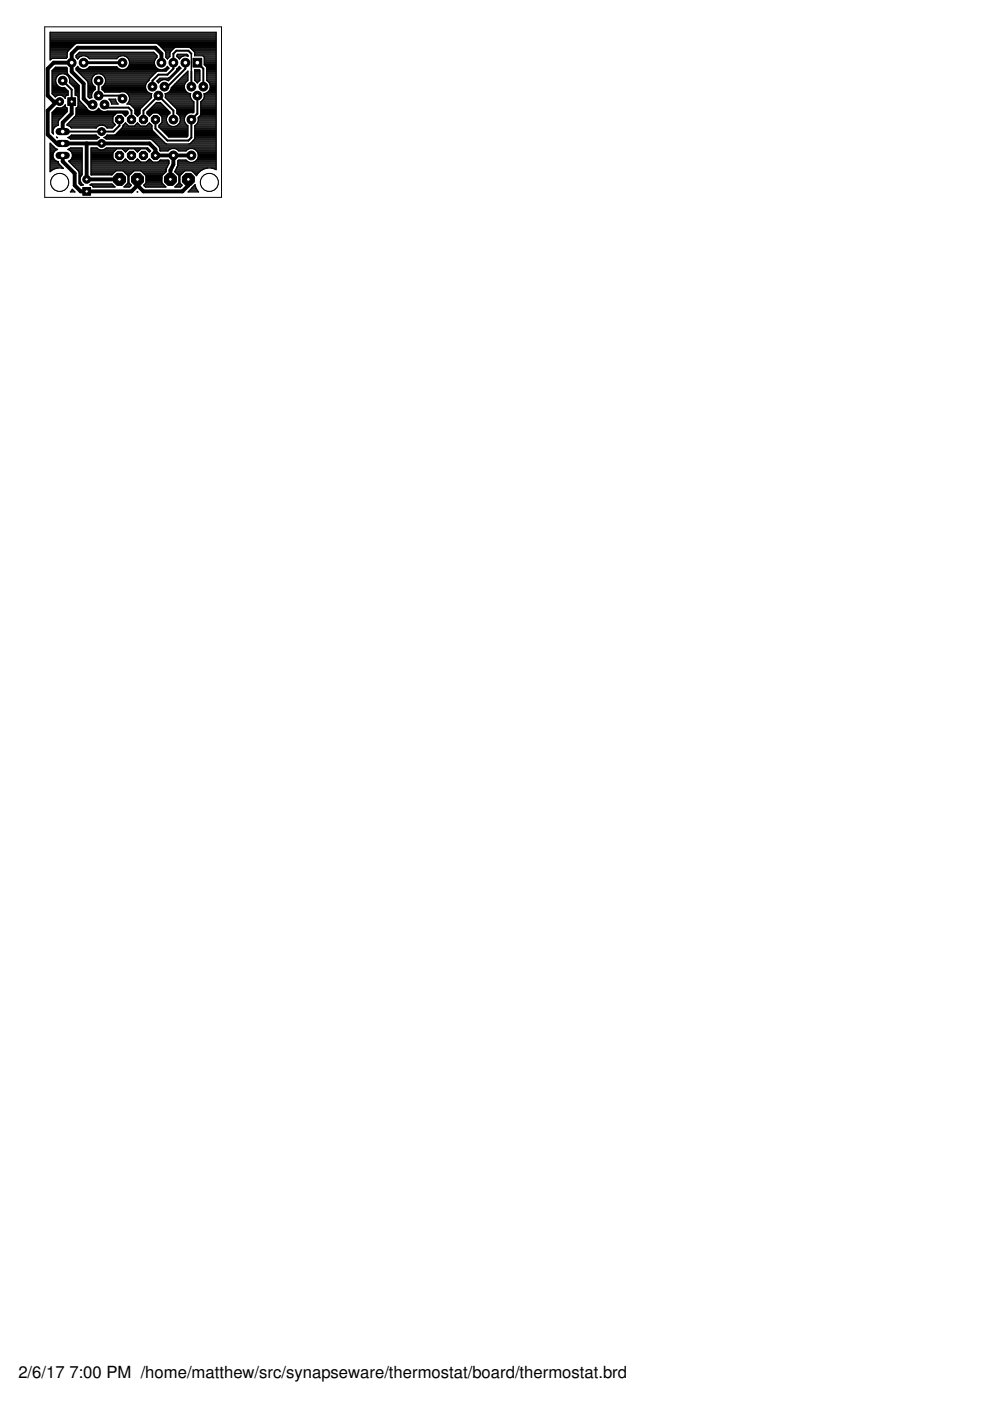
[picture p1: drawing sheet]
<svg xmlns="http://www.w3.org/2000/svg" width="210mm" height="297mm" viewBox="0 0 210 297" stroke-linecap="round" stroke-linejoin="round" font-family="sans-serif">
<defs><g id="words">
<g font-size="3.5">
<text x="3.9" y="292.1">2/6/17</text>
<text x="14.7" y="292.1">7:00 PM /home/matthew/src/synapseware/thermostat/board/thermostat.brd</text>
</g>
</g></defs>
<path d="M15.2 13.3h-3.8l-1.3 1.3v5.7l1.3 1.2h1.3M34.2 13.3v-1.9l-1.2-1.3h-16.5l-1.3 1.3v3.8l2.5 2.5v3.2l1.3 1.3h.6M12 21.5l-1.9 2v5l1.9 1.9h19.7l1.3 1.3v1.3h7.6M13.3 33v1.2l2.5 2.6v2.5l1.3 1.3h10.8l1.2-1.3M15.2 21.5v2.6l-1.9 1.9v1.9M18.4 30.4v7.6h6.9M29.1 38v1.3M36.8 33v1.9l-.7 1.2v1.9M39.9 38v1.3l-1.2 1.3h-8.3l-1.3-1.3" fill="none" stroke="#000" stroke-width=".83"/>
<path d="M13.3 17.1l1.9 1.9v2.5M20.9 17.1v3.2h4.4l.7 .6M39.3 13.3v1.3l-3.8 3.8h-.6M40.6 11.4l-.7-.6h-2.5l-.6 .6v3.2l-1.3 1.2h-1.9l-1.3 1.3v1.3M40.6 15.2v3.2M41.8 13.3l1.3 1.3v3.8M22.2 22.2l.6 .6h4.4l.7 .7v1.9M25.3 25.4v1.2l-1.2 1.3h-10.8M30.4 25.4v-1.9l3.2-3.2 3.2 3.2v1.9M41.8 20.3v3.8l-1.2 1.3v3.8l-.7 .6h-4.4l-2.5-2.5v-1.9" fill="none" stroke="#000" stroke-width=".42"/>
<path d="M17.7 13.3h8.3" fill="none" stroke="#000" stroke-width=".61"/>
<path d="M40.6 11.4v3.8" fill="none" stroke="#000" stroke-width=".32"/>
<g fill="none" stroke="#000" stroke-width=".25">
<path d="M10.6 12.5h.2M10.6 12.3h3.5M10.6 12.1h3.6M10.6 11.9h3.6M10.6 11.6h3.6M10.6 11.4h3.6M10.6 11.2h3.6M10.6 11h3.8M10.6 10.8h3.9M10.6 10.5h4.1M10.6 10.3h4.3M10.6 10.1h4.6"/>
<path d="M10.6 9.9h4.8M10.6 9.7h5M10.6 9.4h5.2M10.6 9.2h5.6M10.6 9h35.2M10.6 8.8h35.2M10.6 8.6h35.2M10.6 8.3h35.2M10.6 8.1h35.2M10.6 7.9h35.2M10.6 7.7h35.2M10.6 7.4h35.2"/>
<path d="M10.6 7.2h35.2M10.6 7h35.2M11 19.9v-4.9l.8-.8h2.3l.1 .2v1l.2 .3 2.4 2.4v3l.1 .3 1.9 2M11 19.9h3.5M11 15.6h3.4M11 19.4h3.5M11 19.9l.7 .7a1.34 1.34 0 0 1 2.1 .2M11 19.6h3.5M11 19.2h3.4M11 19h3.1M11 18.8h2.9M11 18.5h1.9"/>
<path d="M11 18.3h1.4M11 18.1h1.2M11 17.9h1M11 17.7h.9M11 17.4h.8M11 17.2h.8M11 17h.8M11 16.8h.8M11 16.5h.9M11 16.3h1M11 16.1h1.2M11 15.9h1.4"/>
<path d="M11 15.4h3.3M11 15.2h3.2M11 15h3.2M11.3 14.8h2.9M11.5 14.5h2.7M11.7 14.3h2.4M12.4 15.9a1.5 1.5 0 0 0-.5 1.8 1.5 1.5 0 0 0 1.8 .8l.8 .8v.9h-.4l-.3 .3M13 15.6l-.6 .3M13.6 15.6a1.45 1.45 0 0 1 1.1 1.9l1.1 1.1 .1 1.6h.3l.4 .3M14.1 15.9h.4M14.2 11.2v.9l-.1 .3h-2.9l-.6 .3v-5.9h35.2v29.2l-1-.4M14.2 11.2l.2-.3 1.5-1.6 .4-.1h16.8a5.2 5.2 0 0 1 2.1 2"/>
<path d="M14.4 16.1h.4M14.6 16.3h.4M14.6 16.5h.6M14.7 16.8h.7M14.8 17.4h1.3M14.8 17.2h1.1M14.8 17h.8M14.9 17.7h1.4M15.1 17.9h1.4M15.3 18.1h1.5M15.5 18.3h1.3M15.8 18.5h1"/>
<path d="M15.9 18.8h.9M15.9 19.9h.9M15.9 19.4h.9M15.9 19.6h.9M15.9 19.2h.9M15.9 19h.9M16.1 14.8h1.3M16.1 14.5h.8M16.1 12.1h.7M16.1 11.9h1.2M16.3 14.3h.4M16.3 11.6h16.8"/>
<path d="M16.3 15h19M16.3 12.3h.3M16.4 14.1h.1M16.5 14.1l-.4 .3v.4l2.4 2.4M16.5 14.1l.4 .4M16.5 11.4h16.4M16.5 15.2h16.7M16.7 11.2h16M16.7 15.4h16.3M16.9 14.5l.5 .3h.6l.6-.3M17 15.6h15.7M17.2 15.9h2.8"/>
<path d="M17.4 16.1h2.4M17.6 16.3h2M17.9 16.5h1.6M18.1 14.8h7.6M18.1 16.8h1.4M18.1 11.9h7.5M18.3 17h1.1M18.5 17.2l.2 .3v3l.3 .3 .5-.1-.1-.7 .3-.5M18.5 17.2h.9M18.6 14.5l.4-.4h5.7l.4 .4M18.6 14.5h6.5M18.6 12.1h6.5"/>
<path d="M18.6 17.4h.9M18.7 19.9h.8M18.7 19.4h1M18.7 19.6h.9M18.7 19.2h1.2M18.7 19h1.5M18.7 18.8h1.5M18.7 18.5h1.5M18.7 18.3h1.3M18.7 18.1h1.1M18.7 17.9h.9M18.7 17.7h.8"/>
<path d="M18.8 14.3h6.1M18.8 12.3h6.1M20.2 19l-.5 .5M20.6 15.6a1.48 1.48 0 0 0-1.2 1.3 1.48 1.48 0 0 0 .8 1.5v.6M21.2 15.6a1.48 1.48 0 0 1 1.2 1.3 1.48 1.48 0 0 1-.8 1.5v.6M21.6 19l.5 .5M21.6 19h9.4M21.6 18.8h9.3M21.6 18.5h9.3M21.8 15.9h10.7M21.8 18.3h9.1M21.9 19.2h9.2"/>
<path d="M22 16.1h10.3M22 18.1h8.9M22.1 19.4h9.2M22.2 16.3h9.9M22.2 17.9h8.7M22.3 17.7h8.7M22.3 16.5h9.6M22.4 16.8h9.3M22.4 17.4h8.8M22.4 17.2h9M22.4 17h9.2M25.1 14.5l.6 .3h.6l.5-.3"/>
<path d="M25.7 19.4l-3.6 .1M26.3 19.4l.5 .3 .4 .4M26.3 14.8h7.6M26.4 11.9h6.9M26.8 19.6h4.7M26.8 14.5h6.6M26.9 12.1h6.4M27 19.9h5.2v.8l-2.4 2.3-.1 1.1-.6 .5-.5-.5-.1-1.1-1.1-.9M27.1 14.3h6.1M27.1 12.3h6M27.2 14.1h5.8M27.3 12.5h5.7"/>
<path d="M27.3 13.9h5.6M27.3 12.8h5.6M27.4 13.7h5.4M27.4 13h5.4M27.5 13a1.5 1.5 0 0 0-1.2-1.2 1.5 1.5 0 0 0-1.6 .7h-5.7a1.48 1.48 0 0 0-2.5 0l-.4-.4v-.3l.7-.7h15.8l.7 .7v.3l-.6 .9M27.5 13v.6l-.3 .5-.4 .4M27.5 13.4h5.2M27.5 13.2h5.2M30.9 18.1v.6l.2 .5M31.1 19.2l.4 .4 .5 .3M31.6 17l-.5 .5-.2 .6M32.7 13v.6l.3 .5 .4 .4"/>
<path d="M33.2 15.2l-1.6 1.8M33.2 9.2h12.6M33.3 17.2h.7M33.5 17.4h.2M33.5 17h.9M33.6 9.4h12.2M33.7 16.8h2.4M33.8 9.7h12M34 9.9h11.8M34.2 10.1h2.9M34.5 10.3h2.3M34.5 14.8h1"/>
<path d="M34.7 10.5h1.9M34.9 10.8h1.5M35.1 14.5h.7M35.1 11h1M35.2 12.1h.7M35.2 11.9h.8M35.2 11.6h.8M35.2 11.4h.8M35.2 11.2h.8M35.3 14.3h.4M35.3 12.3h.4M35.3 17h.6"/>
<path d="M35.5 14.1a1.48 1.48 0 0 1-2.1 .4M35.5 14.1l.3 .4-.6 .6h-1.8l-.2 .1M35.5 14.1h.1M35.6 19.6h4.2M35.7 16.5h.6M35.9 19.4h3.6M36 16.3h.5M36.1 19.2l-.4 .4-.5 .3M36.1 19.2h3.2M36.1 11l1.2-1h2.8l1.1 1M36.1 11l-.1 1-.5 .5-.3-.4v-.9M36.2 19h3"/>
<path d="M36.3 16.1h.4M36.3 18.8h2.8M36.4 18.5h2.7M36.5 15.9h.5M36.6 18.3h2.5M36.7 15.6h.5M36.8 18.1h2.3M36.9 15.4h.5M37 17.9h2.2M37.2 15.2h.4M37.3 17.7h2M37.4 15h.4"/>
<path d="M37.5 17.4h1.9M37.5 14.8h.6M37.5 11.9h1.4M37.5 11.6h2.3M37.6 14.5h.7M37.6 12.1h.8M37.7 11.5h1.9l.3 .4a1.45 1.45 0 0 0-1.9 .6l-.5-.5zM37.7 17.2h2M37.8 14.3h.4M37.9 12.3h.3M37.9 17h1.9M38 14.1l-.5 .5-.1 .4"/>
<path d="M38 14.1l.4 .4-2.7 2.6a1.48 1.48 0 0 0-2.1 .5l-.3-.4 .6-.6 2-.1 1.5-1.5M38 14.1h.1M38.1 16.8h1.7M38.4 16.5h1.4M38.6 16.3h1.2M38.8 16.1h1M39 15.9h.8M39.1 18.1l.2-.6 .5-.4v-2l-3.5 3.5-.2 .6M39.1 18.1v.6l.2 .5M39.3 15.6h.5M39.3 19.2l.4 .4 .6 .3M39.5 15.4h.3"/>
<path d="M39.7 15.2h.1M39.7 11.9h.2M40.3 10.1h5.5M40.5 10.3h5.3M40.8 10.5h5M41 10.8h4.8M41.2 11l.1 .7M41.2 11h4.6M41.3 11.7v.1h1.7l.3 .3v1.6l.5 .7v2.7l.6 .4 .2 .6M41.3 14.8l1.1 .1v2.2l-.6 .5-.5-.5zM41.3 11.6h4.5M41.3 15h1.1"/>
<path d="M41.3 15.6h1.1M41.3 17h1.1M41.3 16.8h1.1M41.3 16.5h1.1M41.3 16.3h1.1M41.3 16.1h1.1M41.3 15.9h1.1M41.3 15.4h1.1M41.3 15.2h1.1M41.3 11.4h4.5M41.3 11.2h4.5M41.5 17.2h.7"/>
<path d="M41.7 17.4h.3M43.1 11.9h2.7M43.3 12.1h2.5M43.3 13.7h2.5M43.3 13.4h2.5M43.3 13.2h2.5M43.3 13h2.5M43.3 12.8h2.5M43.3 12.5h2.5M43.3 12.3h2.5M43.5 13.9h2.3M43.7 14.1h2.1"/>
<path d="M43.8 14.3h2M43.8 15.6h2M43.8 17h2M43.8 16.8h2M43.8 16.5h2M43.8 16.3h2M43.8 16.1h2M43.8 15.9h2M43.8 15.4h2M43.8 15.2h2M43.8 15h2M43.8 14.8h2"/>
<path d="M43.8 14.5h2M43.9 19.6h1.9M44 17.2h1.8M44.1 19.4h1.7M44.2 17.4h1.6M44.4 19.2l-.5 .4-.5 .3M44.4 19.2h1.4M44.4 17.7h1.4M44.4 19h1.4M44.5 17.9h1.3M44.5 18.8h1.3M44.6 18.1v.6l-.2 .5"/>
<path d="M44.6 18.5h1.2M44.6 18.3h1.2M44.6 18.1h1.2M45.8 19.9h-2.6a1.39 1.39 0 0 1-.6 1.7v2.6l-.6 .8v.7M10.6 34.3h1.7l.2 .5 1 .9-.4-.1M10.6 35.6h2.8M10.6 30.5h.2M10.6 36.3h.1M10.6 36.1h.5M10.6 35.9h.9M10.6 35.4h2.5M10.6 35.2h2.3"/>
<path d="M10.6 35h2.1M10.6 34.7h1.9M10.6 34.5h1.8M10.6 34.1h1.2M10.6 33.8h1M10.6 33.6h.8M10.6 33.4h.7M10.6 33.2h.6M10.6 33h.6M10.6 32.7h.6M10.6 32.5h.7M10.6 32.3h.8"/>
<path d="M10.6 32.1h1M10.6 31.9h1.2M10.6 31.6h1.5M10.6 31.4h1.1M10.6 31.2h.9M10.6 31h.6M10.6 30.8h.4M11 23.8v4.3l.3 .3a1.29 1.29 0 0 1 1-1.8l.2-1.1M11 26.8h.9M11 26.5h1.3M11 23.9h3.1M11 28.1h.2"/>
<path d="M11 27.9h.2M11 27.6h.2M11 27.4h.3M11 27.2h.4M11 27h.6M11 26.3h1.3M11 26.1h1.3M11 25.9h1.3M11 25.6h1.4M11 25.4h1.5M11 25.2h1.7M11 25h2"/>
<path d="M11 24.7h2.2M11 24.5h2.4M11 24.3h2.6M11 24.1h2.9M11.2 31l.6 .5 .4 .2a1.32 1.32 0 0 0-1 1.3 1.32 1.32 0 0 0 1.1 1.3M11.2 31l-.6-.6v6l.9-.6M11.2 28.3h.1M11.3 23.6h2.9M11.3 20.1h3.2M11.5 23.4h2.7M11.5 20.3h.6M11.7 23.2h2.5"/>
<path d="M11.7 20.5h.1M11.9 23h2.3M12 29.1l.2 .1zM12.1 29.2h.1M12.3 35.6l-.8 .2M13.2 20.3h.8M13.3 22.8h.7M13.6 20.5h.2M13.6 22.5h.2M13.8 20.8h.1M13.8 22.3a1.33 1.33 0 0 1-1.7 .5l-1.1 1M13.8 22.3v.3l.4 .3v.8l-1.7 1.8"/>
<path d="M13.8 22.3h.1M13.8 20.5v.3M14.2 26.5h10.2M14.3 26.3h10M14.4 31.7l.5-.3h2.5v5.7a1.32 1.32 0 0 0 .3 2.1l-.5 .1-.4-.4v-2.3l-.2-.4-2.1-2a1.3 1.3 0 0 0 .9-1.3 1.3 1.3 0 0 0-1-1.2zM14.4 29.2l.8-.6h5.2l.7 .6-.5 .3h-5.7zM14.5 29.2h6.5M14.5 31.6h2.9M14.5 26.1h9.6M14.7 26.8h6.1M14.7 34.3h2.7M14.7 25.9h9.2"/>
<path d="M14.8 34.1h2.6M14.8 31.9h2.6M14.8 29h5.9M14.9 29.4h5.7M14.9 34.5h2.5M14.9 31.4h2.5M15 27h5.5M15 25.6h8.9M15 33.8h2.4M15 32.1h2.4M15 28.7h5.5M15.1 34.7h2.3"/>
<path d="M15.2 33.6h2.2M15.2 32.3h2.2M15.2 25.4h8.7M15.3 33.4h2.1M15.3 32.5h2.1M15.3 35h2.1M15.3 33.2h2.1M15.3 33h2.1M15.3 32.7h2.1M15.4 25.2h8.5M15.6 35.2h1.8M15.6 25h8.3"/>
<path d="M15.8 35.4h1.6M15.9 24.7h8.1M15.9 20.1h.9M16 35.6h1.4M16 24.5h8.2M16.1 24.3h8.3M16.1 24.3l-.1 .3-1.8 1.8v.2l.6 .2 .4 .4h5.2l.4-.5 .5-.2M16.1 23.6h10.9M16.1 23.9h11M16.1 24.1h8.5M16.1 23.4h2.7M16.1 23.2h2.5"/>
<path d="M16.1 23h2.3M16.2 35.9h1.2M16.4 20.3h.4M16.4 22.8h1.8M16.5 36.1h.9M16.6 20.5v2.1l-.5 .3v1.4M16.6 22.1h1M16.6 22.5h1.4M16.6 22.3h1.2M16.6 21.9h.8M16.6 21.6h.5M16.6 21.4h.3"/>
<path d="M16.6 21.2h.2M16.6 21h.2M16.6 20.8h.2M16.6 20.5h.2M16.6 36.3h.8M16.7 36.5h.7M16.8 38.7h.4M16.8 38.5h.3M16.8 38.3h.2M16.8 38.1h.2M16.8 37.8h.2M16.8 37.6h.3"/>
<path d="M16.8 37.4h.4M16.8 37.2h.5M16.8 37h.6M16.8 36.7h.6M16.8 39h.6M17 39.2h.6M17.2 21.7h.1M18.7 20.3h.7M18.7 20.1h.7M18.7 20.5h.7M18.8 23.4l.5 .2M18.9 20.8h.3"/>
<path d="M19.1 39.2l.2-.2h4.4l.7 .6h-4.7l-.3-.4zM19.1 39.2h4.8M19.3 35.6h16M19.3 34.3h5.4M19.3 37h4.6M19.3 36.7h4.8M19.3 36.5h5M19.3 36.3h5.2M19.3 36.1h15.9M19.3 35.9h15.9M19.3 35.4h16.2M19.3 35.2h16.3"/>
<path d="M19.3 35h16.4M19.3 34.7h16.5M19.3 34.5h16.5M19.3 34.1h5.2M19.3 33.8h5M19.3 33.6h4.7M19.3 33.4h4.6M19.3 33.2h4.6M19.3 33h4.6M19.3 32.7h4.6M19.3 32.5h4.6M19.3 32.3h4.7"/>
<path d="M19.3 32.1h5M19.3 31.9h5.2M19.3 31.6h1.6M19.3 31.4h1.3M19.6 39.4h4.6M20.5 23.4l-.6 .2M20.5 23.4h.8M20.7 23.2h.4M20.9 23h.1M20.9 23l-.4 .4M20.9 23l.4 .4M21.3 23.4l.6 .2"/>
<path d="M21.8 26.5l.9 .6M22.1 29.2h11.7M22.2 31.6h2.5M22.3 26.8h1.9M22.4 29h11.2M22.4 29.4h11.7M22.5 23.6h4.4l.2 .1v.4l-.5 .5-.7-.6h-1.1l-.9 .8M22.5 31.4h8.8M22.5 27h1.5M22.6 28.7h10.8M22.7 27.1v.1M23.3 21.2h1.2"/>
<path d="M23.5 21.4h1.1M23.5 21.6h1.2M23.6 21.9h1.2M23.9 24.8v1.1l.6 .6-.7 .7h-1.1M24.5 28.5h8.7M24.5 28.5l-1.8 .1-.7 .6 .5 .3h9.4l.3 .1M24.5 21.2v-.2h-1.4l.5 .9M24.5 21.2l.6 .9h-1.5v-.2M24.7 28.3h8.3M24.9 28.1h7.8M25.1 27.9h7.4M25.4 27.6h6.9"/>
<path d="M25.6 27.4h6.6M25.8 27.2h6.4M26 34.3h1.2M26 31.6h1.2M26 27h6.2M26.1 24.1h1M26.1 26.8l-1.6 1.7M26.1 26.8h6.1M26.1 26.5h1M26.1 36.3h2.2M26.2 34.1h.8M26.2 31.9h.8"/>
<path d="M26.3 24.3h.6M26.4 36.5h1.7M26.4 26.3h.5M26.4 33.8h.4M26.4 32.1h.4M26.5 24.5h.2M26.5 39.4h1.2M26.6 36.7h1.3M26.6 26.1h.1M26.6 26.1l-.5 .5v.2M26.6 26.1l.7 .7M26.8 39.2h.9"/>
<path d="M26.8 37h.9M27 39h.5M27 37.2h.5M27.1 21.9h3.9M27.1 38.7h.2M27.1 38.5h.2M27.1 38.3h.2M27.1 38.1h.2M27.1 37.8h.2M27.1 37.6h.2M27.1 37.4h.2M27.2 20.1l.3 .5v.6"/>
<path d="M27.2 20.1h4.9M27.3 21.6h3.9M27.3 20.3h4.8M27.4 21.4h4M27.4 20.5h4.7M27.5 21.2l-.6 .9h3.8M27.5 21.2h4.1M27.5 21h4.4M27.5 20.8h4.6M27.8 22.3h2.7M28 22.5h2.3M28.2 22.8h1.9"/>
<path d="M28.4 23h1.4M28.5 34.3h1.3M28.5 31.6h1.3M28.6 23.2h1.1M28.6 23.6h1.1M28.6 23.9h1.1M28.6 24.1h1.1M28.6 23.4h1.1M28.7 26.5h.9M28.7 34.1h.8M28.7 31.9h.8M28.8 24.3h.7"/>
<path d="M28.9 26.3h.5M29 33.8h.3M29 32.1h.3M29 24.5h.3M29.1 26.1h.1M29.1 26.1l-.6 .7M29.1 26.1l.7 .7M30 36.3h5.2M30.2 36.5h4.9M30.4 36.7h4.5M30.6 39.4h4.3M30.6 39.2h4.1"/>
<path d="M30.6 37h4M30.8 39h3.7M30.8 37.2h3.6M30.9 38.7h3.4M30.9 38.5h3.4M30.9 38.3h3.4M30.9 38.1h3.4M30.9 37.8h3.4M30.9 37.6h3.4M30.9 37.4h3.4M31.1 34.3h1.2M31.1 31.6h.5"/>
<path d="M31.2 23.9h4.8M31.2 24.1h1.1M31.2 26.5h1M31.3 23.6h4.6M31.3 34.1h.8M31.3 31.9h.5M31.3 24.3h.7M31.4 26.3h.5M31.5 33.8h.4M31.5 32.1h.4M31.5 23.4h4.2M31.6 24.5h.2"/>
<path d="M31.7 26.1h.1M31.7 26.1l-.7 .7M31.7 26.1l.5 .5v.8M31.7 23.2h3.8M31.9 23h3.3M32.2 22.8h2.8M32.2 29.6l1.6 1.6 .2 .8h1.6a1.45 1.45 0 0 1 2.3 0h1.5a1.48 1.48 0 0 1 2.2-.1 1.48 1.48 0 0 1 0 2.2 1.48 1.48 0 0 1-2.2-.2h-1.5l-.2 .2v1l-.6 1.3 .8 .9v1.5l-.8 .8h1.2l.3-.3-.5-.5v-1.5l1.1-1.1h1.5l1 1.1 .8-1.1 .7-.4M32.2 27.4l.1 .3M32.2 29.6h2.1M32.3 27.7l2.6 2.5M32.4 22.5h2.4M32.4 29.9h2.1"/>
<path d="M32.6 22.3h2M32.7 30.1h2M32.8 22.1h1.6M32.9 30.3h2.1M33 21.9h1.1M33.1 30.5h12.7M33.3 30.8h12.5M33.5 31h12.3M33.6 34.3h2.2M33.7 24.1h2.3M33.7 26.8h2.6M33.7 27h6.1"/>
<path d="M33.8 26.5h2.1M33.8 31.2h12M33.8 34.1h2M33.8 31.4h12M33.9 31.9h1.9M33.9 31.6h2.2M33.9 24.3h1.8M33.9 27.2h5.9M34 26.3h1.6M34.1 24.5h1.4M34.2 27.4h5.6M34.2 26.1h1.3"/>
<path d="M34.3 24.7h1.1M34.4 24.8v1.1l-.7 .7v.3l2.1 2.2h3.8l.2-.2v-2.3l-.5-.4-.2-.5M34.4 24.8l-.9-.8h-1.1l-.7 .6-.5-.5v-.4l2-2h.8l2 2v.4a1.45 1.45 0 0 0-.7 1.6M34.4 25.9h1M34.4 25.6h.9M34.4 25.4h.9M34.4 25.2h.9M34.4 25h.9M34.4 27.6h5.4M34.6 27.9h5.2M34.8 28.1h5M34.9 30.2h.1"/>
<path d="M34.9 30.2l.4 .3M35.1 28.3h4.7M35.1 20.5h5.3M35.1 20.3h5.3M35.1 20.1h5.3M35.1 20.8h5.3M35.2 36.3h.1M35.3 28.5h4.5M35.3 25.7a1.5 1.5 0 0 0 1.5 1.1 1.5 1.5 0 0 0 1.4-1.1M35.3 35.6l.5-1v-.5l-.2-.2h-1.6l-.5 .5h-1.1l-.7-.7-.7 .7h-1.2l-.7-.7-.6 .7h-1.2l-.7-.7-.7 .7h-1.1l-.9-.9v-1.1l.9-.8h1.1l.7 .7 .7-.7h1.2l.6 .7 .7-.7h1.2l.7 .7 .2-.3-.6-.6h-8.8a1.3 1.3 0 0 1-1.9 0h-1.3v5.7h4.4l.9-.9h1.5l1 1.1v1.5l-.8 .8h1.2l.4-.3-.6-.5v-1.5l1.1-1.1h1.5l1 1.1v1.5l-.4 .5 .3 .3h4.4l-.9-.8v-1.5l.9-1M35.3 35.6l-.1 .7M35.3 21h5.2"/>
<path d="M35.5 28.7h4.3M35.6 21.2h5.1M35.7 29h4M35.8 21.4h5.1M36 21.6h5.1M36.2 21.9h4.9M36.4 22.1h4.7M36.7 22.3h4.4M36.9 22.5h4.2M37.1 36.3h2M37.1 22.8h4M37.1 36.5h1.8"/>
<path d="M37.2 36.1h5.6M37.2 26.8h2.6M37.3 39.4h1.2M37.3 35.9h5.9M37.3 23h3.8M37.4 36.7h1.3M37.4 31.6h2.5M37.4 35.6h8.4M37.5 23.2h3.6M37.5 23.6h3.6M37.5 23.9h3.5M37.5 24.1a1.41 1.41 0 0 1 .7 1.6"/>
<path d="M37.5 23.4h3.6M37.5 39.2h1M37.5 35.4h8.3M37.5 24.1h2.3M37.6 37h.9M37.7 35.2h8.1M37.7 26.5h2M37.7 34.3h2.2M37.7 35h8.1M37.7 34.5h8.1M37.7 34.7h8.1M37.7 34.1h1.9"/>
<path d="M37.7 31.9h1.9M37.8 39h.5M37.8 24.3h1.7M37.8 37.2h.4M37.9 26.3h1.5M37.9 38.7h.2M37.9 38.5h.2M37.9 38.3h.2M37.9 38.1h.2M37.9 37.8h.2M37.9 37.6h.2M37.9 37.4h.2"/>
<path d="M38 24.5h1.3M38.1 26.1h1.2M38.1 24.7h1.1M38.1 25.9h1.1M38.2 25h.9M38.2 25.6h.9M38.2 25.4h.9M38.2 25.2h.9M40.3 23.9a1.52 1.52 0 0 0-1.2 1.8M40.5 30.3h5.3M40.7 30.1h5.1M40.7 39.8l-.8 .9h2.2l-.6-.8"/>
<path d="M40.7 39.9h.8M40.7 36.3h1.7M40.9 23.9l.2-.1v-2.2a1.44 1.44 0 0 1-.7-1.7h-5.4v.8l2.4 2.3 .1 1.1M40.9 39.6h.6M40.9 29.9h4.9M41 36.5h1.2M41.1 39.4h.3M41.1 29.6h4.7M41.2 34.3h4.6M41.2 36.7h.8M41.2 31.6h4.6M41.3 29.4h4.5"/>
<path d="M41.3 26.8h4.5M41.3 29.2h4.5M41.3 29h4.5M41.3 28.7h4.5M41.3 28.5h4.5M41.3 28.3h4.5M41.3 28.1h4.5M41.3 27.9h4.5M41.3 27.6h4.5M41.3 27.4h4.5M41.3 27.2h4.5M41.3 27h4.5"/>
<path d="M41.3 39.2h.1M41.4 39.2l.1 .7M41.4 39.2l-.7 .6M41.4 37h.4M41.5 26.5h4.3M41.6 34.1h4.2M41.6 31.9h4.2M41.6 37.2h.1M41.7 26.3h4.1M41.8 33.8h4M41.8 32.1h4M41.9 26.1h3.9"/>
<path d="M41.9 33.6h3.9M41.9 32.3h3.9M42 25.9h3.8M42 33.4h3.8M42 32.5h3.8M42 25h3.8M42 25.7l-.2 .5-.5 .4-.1 3-1.1 .9M42 33.2h3.8M42 33h3.8M42 32.7h3.8M42 25.6h3.8M42 25.4h3.8"/>
<path d="M42 25.2h3.8M42.2 24.7h3.6M42.2 24.7h.1M42.4 24.5h3.4M42.5 24.3h3.3M42.6 22.1h3.2M42.6 23.6h3.2M42.6 23.9h3.2M42.6 24.1h3.2M42.6 23.4h3.2M42.6 23.2h3.2M42.6 23h3.2"/>
<path d="M42.6 22.8h3.2M42.6 22.5h3.2M42.6 22.3h3.2M42.6 21.9h3.2M42.6 21.6h3.2M42.8 21.4h3M43 21.2h2.8M43.1 21h2.7M43.2 20.8h2.6M43.3 20.5h2.5M43.3 20.3h2.5M43.3 20.1h2.5"/>
<path d="M44 35.6l-.8 .2M45.6 35.9h.2M15.1 40.5h.6M15.2 40.3h.3M15.3 40.1l.6 .6h-1zM29.1 40.7h.1zM40.1 40.5h1.8M40.3 40.3h1.5M40.5 40.1h1.2"/>
</g>
<circle cx="25.3" cy="33" r=".94" fill="#000" stroke="#000" stroke-width=".21"/>
<circle cx="25.3" cy="33" r=".4" fill="#fff" stroke="#000" stroke-width=".21"/>
<circle cx="27.9" cy="33" r=".94" fill="#000" stroke="#000" stroke-width=".21"/>
<circle cx="27.9" cy="33" r=".4" fill="#fff" stroke="#000" stroke-width=".21"/>
<circle cx="30.4" cy="33" r=".94" fill="#000" stroke="#000" stroke-width=".21"/>
<circle cx="30.4" cy="33" r=".4" fill="#fff" stroke="#000" stroke-width=".21"/>
<circle cx="33" cy="33" r=".94" fill="#000" stroke="#000" stroke-width=".21"/>
<circle cx="33" cy="33" r=".4" fill="#fff" stroke="#000" stroke-width=".21"/>
<circle cx="33" cy="25.4" r=".94" fill="#000" stroke="#000" stroke-width=".21"/>
<circle cx="33" cy="25.4" r=".4" fill="#fff" stroke="#000" stroke-width=".21"/>
<circle cx="30.4" cy="25.4" r=".94" fill="#000" stroke="#000" stroke-width=".21"/>
<circle cx="30.4" cy="25.4" r=".4" fill="#fff" stroke="#000" stroke-width=".21"/>
<circle cx="27.9" cy="25.4" r=".94" fill="#000" stroke="#000" stroke-width=".21"/>
<circle cx="27.9" cy="25.4" r=".4" fill="#fff" stroke="#000" stroke-width=".21"/>
<circle cx="25.3" cy="25.4" r=".94" fill="#000" stroke="#000" stroke-width=".21"/>
<circle cx="25.3" cy="25.4" r=".4" fill="#fff" stroke="#000" stroke-width=".21"/>
<path d="M12.5 33h1.6" fill="none" stroke="#000" stroke-width="1.5"/>
<circle cx="13.3" cy="33" r=".51" fill="#fff" stroke="#000" stroke-width=".21"/>
<path d="M12.5 30.4h1.6" fill="none" stroke="#000" stroke-width="1.5"/>
<circle cx="13.3" cy="30.4" r=".51" fill="#fff" stroke="#000" stroke-width=".21"/>
<path d="M12.5 27.9h1.6" fill="none" stroke="#000" stroke-width="1.5"/>
<circle cx="13.3" cy="27.9" r=".51" fill="#fff" stroke="#000" stroke-width=".21"/>
<path d="M14.4 20.7h1.6v1.7h-1.6z" fill="#000" stroke="#000" stroke-width=".21"/>
<circle cx="15.2" cy="21.5" r=".36" fill="#fff" stroke="#000" stroke-width=".21"/>
<circle cx="12.7" cy="21.5" r=".83" fill="#000" stroke="#000" stroke-width=".21"/>
<circle cx="12.7" cy="21.5" r=".36" fill="#fff" stroke="#000" stroke-width=".21"/>
<circle cx="21.5" cy="27.9" r=".83" fill="#000" stroke="#000" stroke-width=".21"/>
<circle cx="21.5" cy="27.9" r=".36" fill="#fff" stroke="#000" stroke-width=".21"/>
<circle cx="21.5" cy="30.4" r=".83" fill="#000" stroke="#000" stroke-width=".21"/>
<circle cx="21.5" cy="30.4" r=".36" fill="#fff" stroke="#000" stroke-width=".21"/>
<circle cx="29.1" cy="38" r="1.38" fill="#000" stroke="#000" stroke-width=".21"/>
<circle cx="29.1" cy="38" r=".4" fill="#fff" stroke="#000" stroke-width=".21"/>
<circle cx="25.3" cy="38" r="1.38" fill="#000" stroke="#000" stroke-width=".21"/>
<circle cx="25.3" cy="38" r=".4" fill="#fff" stroke="#000" stroke-width=".21"/>
<path d="M17.5 39.8h1.7v1.6h-1.7z" fill="#000" stroke="#000" stroke-width=".21"/>
<circle cx="18.4" cy="40.6" r=".36" fill="#fff" stroke="#000" stroke-width=".21"/>
<circle cx="18.4" cy="38" r=".83" fill="#000" stroke="#000" stroke-width=".21"/>
<circle cx="18.4" cy="38" r=".36" fill="#fff" stroke="#000" stroke-width=".21"/>
<circle cx="34.9" cy="18.4" r=".93" fill="#000" stroke="#000" stroke-width=".21"/>
<circle cx="34.9" cy="18.4" r=".4" fill="#fff" stroke="#000" stroke-width=".21"/>
<circle cx="33.6" cy="20.3" r=".93" fill="#000" stroke="#000" stroke-width=".21"/>
<circle cx="33.6" cy="20.3" r=".4" fill="#fff" stroke="#000" stroke-width=".21"/>
<circle cx="32.3" cy="18.4" r=".93" fill="#000" stroke="#000" stroke-width=".21"/>
<circle cx="32.3" cy="18.4" r=".4" fill="#fff" stroke="#000" stroke-width=".21"/>
<path d="M40.9 12.4h1.9v1.8h-1.9z" fill="#000" stroke="#000" stroke-width=".21"/>
<circle cx="41.8" cy="13.3" r=".51" fill="#fff" stroke="#000" stroke-width=".21"/>
<circle cx="39.3" cy="13.3" r=".93" fill="#000" stroke="#000" stroke-width=".21"/>
<circle cx="39.3" cy="13.3" r=".51" fill="#fff" stroke="#000" stroke-width=".21"/>
<circle cx="36.8" cy="13.3" r=".93" fill="#000" stroke="#000" stroke-width=".21"/>
<circle cx="36.8" cy="13.3" r=".51" fill="#fff" stroke="#000" stroke-width=".21"/>
<circle cx="34.2" cy="13.3" r=".93" fill="#000" stroke="#000" stroke-width=".21"/>
<circle cx="34.2" cy="13.3" r=".51" fill="#fff" stroke="#000" stroke-width=".21"/>
<circle cx="17.7" cy="13.3" r=".93" fill="#000" stroke="#000" stroke-width=".21"/>
<circle cx="17.7" cy="13.3" r=".51" fill="#fff" stroke="#000" stroke-width=".21"/>
<circle cx="15.2" cy="13.3" r=".93" fill="#000" stroke="#000" stroke-width=".21"/>
<circle cx="15.2" cy="13.3" r=".51" fill="#fff" stroke="#000" stroke-width=".21"/>
<circle cx="36.8" cy="33" r=".93" fill="#000" stroke="#000" stroke-width=".21"/>
<circle cx="36.8" cy="33" r=".44" fill="#fff" stroke="#000" stroke-width=".21"/>
<circle cx="36.8" cy="25.4" r=".93" fill="#000" stroke="#000" stroke-width=".21"/>
<circle cx="36.8" cy="25.4" r=".44" fill="#fff" stroke="#000" stroke-width=".21"/>
<circle cx="43.1" cy="18.4" r=".93" fill="#000" stroke="#000" stroke-width=".21"/>
<circle cx="43.1" cy="18.4" r=".4" fill="#fff" stroke="#000" stroke-width=".21"/>
<circle cx="41.8" cy="20.3" r=".93" fill="#000" stroke="#000" stroke-width=".21"/>
<circle cx="41.8" cy="20.3" r=".4" fill="#fff" stroke="#000" stroke-width=".21"/>
<circle cx="40.6" cy="18.4" r=".93" fill="#000" stroke="#000" stroke-width=".21"/>
<circle cx="40.6" cy="18.4" r=".4" fill="#fff" stroke="#000" stroke-width=".21"/>
<circle cx="40.6" cy="33" r=".93" fill="#000" stroke="#000" stroke-width=".21"/>
<circle cx="40.6" cy="33" r=".44" fill="#fff" stroke="#000" stroke-width=".21"/>
<circle cx="40.6" cy="25.4" r=".93" fill="#000" stroke="#000" stroke-width=".21"/>
<circle cx="40.6" cy="25.4" r=".44" fill="#fff" stroke="#000" stroke-width=".21"/>
<circle cx="19.6" cy="22.2" r=".93" fill="#000" stroke="#000" stroke-width=".21"/>
<circle cx="19.6" cy="22.2" r=".4" fill="#fff" stroke="#000" stroke-width=".21"/>
<circle cx="20.9" cy="20.3" r=".93" fill="#000" stroke="#000" stroke-width=".21"/>
<circle cx="20.9" cy="20.3" r=".4" fill="#fff" stroke="#000" stroke-width=".21"/>
<circle cx="22.2" cy="22.2" r=".93" fill="#000" stroke="#000" stroke-width=".21"/>
<circle cx="22.2" cy="22.2" r=".4" fill="#fff" stroke="#000" stroke-width=".21"/>
<circle cx="20.9" cy="17.1" r=".93" fill="#000" stroke="#000" stroke-width=".21"/>
<circle cx="20.9" cy="17.1" r=".44" fill="#fff" stroke="#000" stroke-width=".21"/>
<circle cx="13.3" cy="17.1" r=".93" fill="#000" stroke="#000" stroke-width=".21"/>
<circle cx="13.3" cy="17.1" r=".44" fill="#fff" stroke="#000" stroke-width=".21"/>
<circle cx="26" cy="20.9" r=".93" fill="#000" stroke="#000" stroke-width=".21"/>
<circle cx="26" cy="20.9" r=".44" fill="#fff" stroke="#000" stroke-width=".21"/>
<circle cx="26" cy="13.3" r=".93" fill="#000" stroke="#000" stroke-width=".21"/>
<circle cx="26" cy="13.3" r=".44" fill="#fff" stroke="#000" stroke-width=".21"/>
<circle cx="36.1" cy="38" r="1.38" fill="#000" stroke="#000" stroke-width=".21"/>
<circle cx="36.1" cy="38" r=".4" fill="#fff" stroke="#000" stroke-width=".21"/>
<circle cx="39.9" cy="38" r="1.38" fill="#000" stroke="#000" stroke-width=".21"/>
<circle cx="39.9" cy="38" r=".4" fill="#fff" stroke="#000" stroke-width=".21"/>
<g fill="none" stroke="#000" stroke-width=".21">
<path d="M9.5 5.7h37.5v36.1h-37.5z"/>
<circle cx="12.7" cy="38.7" r="1.91"/>
</g>
<circle cx="12.7" cy="38.7" r="1.91" fill="#fff" stroke="#000" stroke-width=".21"/>
<circle cx="44.4" cy="38.7" r="1.91" fill="none" stroke="#000" stroke-width=".21"/>
<circle cx="44.4" cy="38.7" r="1.91" fill="#fff" stroke="#000" stroke-width=".21"/>
<use href="#words"/>
</svg>
